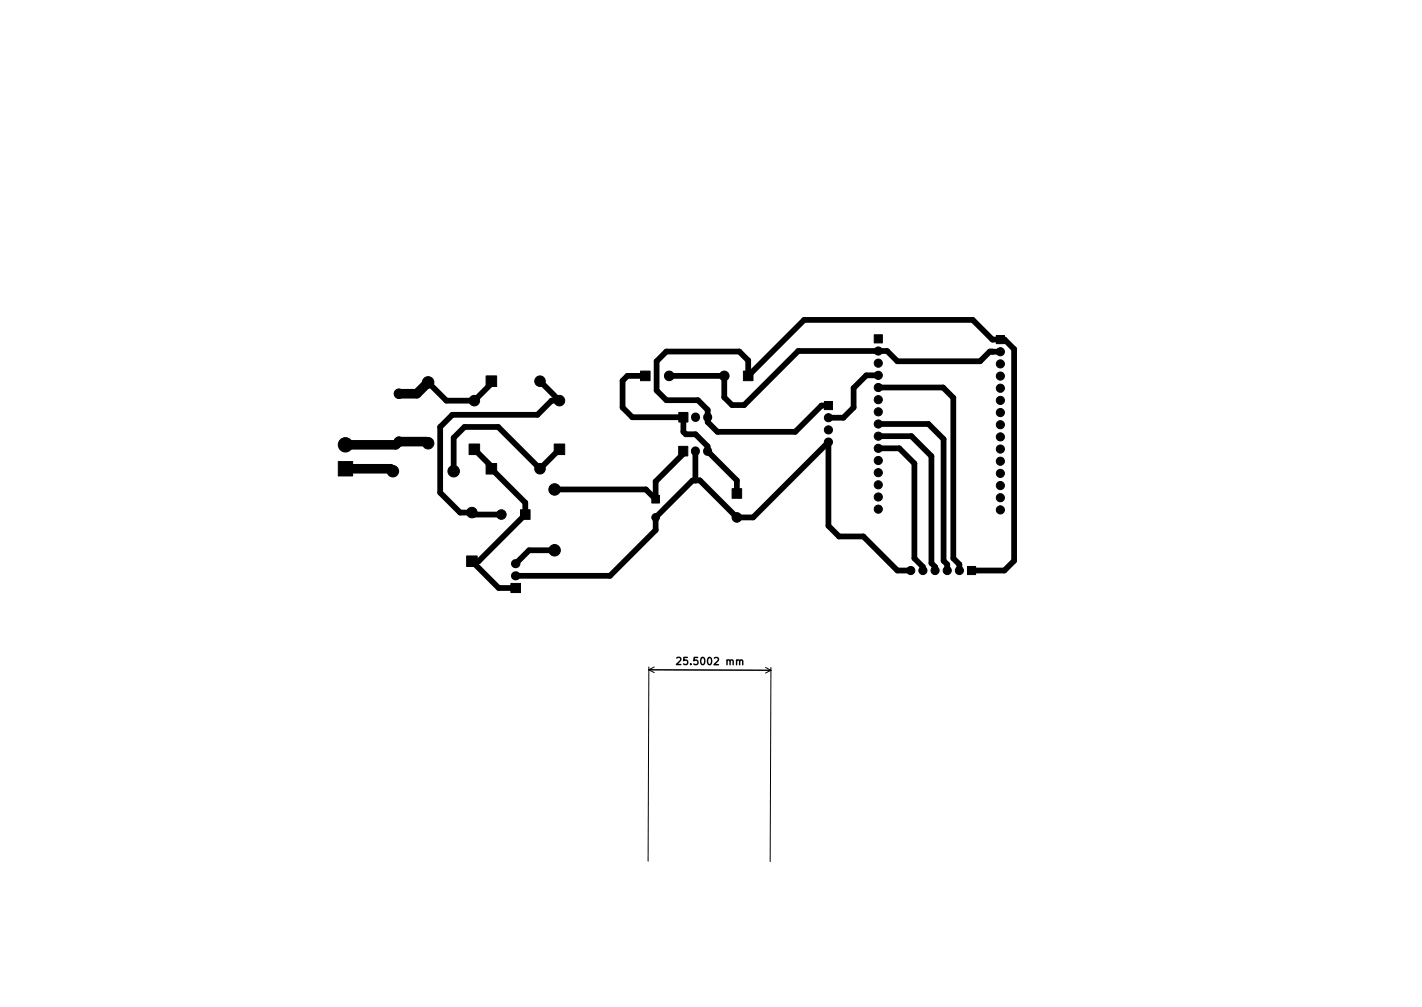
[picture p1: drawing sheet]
<svg xmlns="http://www.w3.org/2000/svg" width="297mm" height="210mm" viewBox="0 0 297 210" stroke-linecap="round" stroke-linejoin="round" font-family="sans-serif">
<defs><g id="words">
<text font-size="2.1" x="142.4" y="138.8">25.5002 mm</text>
</g></defs>
<path d="M141.4 137.4l.5-.1 .3 .4-.9 1 .9 .1M154.5 138l.2-.2 .4 .1v.9" fill="none" stroke="#000" stroke-width=".3"/>
<path d="M135.5 139.8l25.5 .1M135.5 139.8l1.2 .6M135.5 139.3l-.1 40.5M136.7 139.3l-1.2 .5M159.9 139.4l1.1 .5M161 139.9l-1.1 .6M161 139.4l-.1 40.5" fill="none" stroke="#000" stroke-width=".21"/>
<g fill="#000" stroke="#000" stroke-width=".21">
<path d="M133.8 77.5h2v2h-2zM155.3 77.5h2v2h-2zM182.6 69.9h1.7v1.7h-1.7zM208.1 70.1h1.7v1.7h-1.7zM70.7 96.4h3v3h-3zM98 92.7h2.2v2.2h-2.2zM101.5 96.8h2.2v2.2h-2.2zM101.5 78.5h2.2v2.2h-2.2zM115.8 92.7h2.2v2.2h-2.2zM141.8 93.2h1.9v2h-1.9zM141.8 86.1h1.9v2h-1.9zM172.2 83.8h1.7v1.7h-1.7z"/>
<path d="M97.5 116.1h2.2v2.2h-2.2zM108.7 106.4h2v2h-2zM136.2 103.4h1.6v1.6h-1.6zM152.9 102h2v2h-2zM202.1 118.3h1.7v1.7h-1.7zM106.7 121.8h2v1.9h-2z"/>
<circle cx="89.4" cy="79.8" r="1.2"/>
<circle cx="112.8" cy="79.6" r="1.1"/>
<circle cx="139.8" cy="78.5" r="1"/>
<circle cx="151.3" cy="78.5" r="1"/>
<circle cx="183.5" cy="73.3" r=".85"/>
<circle cx="183.5" cy="75.8" r=".85"/>
<circle cx="183.5" cy="78.4" r=".85"/>
<circle cx="209" cy="73.4" r=".85"/>
<circle cx="209" cy="78.5" r=".85"/>
<circle cx="209" cy="76" r=".85"/>
<circle cx="72.2" cy="92.9" r="1.5"/>
<circle cx="82.1" cy="98.4" r="1.2"/>
<circle cx="83.3" cy="92.2" r="1"/>
<circle cx="83.3" cy="82.2" r="1"/>
<circle cx="89.4" cy="92.5" r="1.2"/>
<circle cx="94.8" cy="98.4" r="1.2"/>
<circle cx="99.1" cy="83.7" r="1.1"/>
<circle cx="112.8" cy="97.9" r="1.1"/>
<circle cx="116.9" cy="83.7" r="1.1"/>
<circle cx="173.1" cy="92.3" r=".85"/>
<circle cx="173.1" cy="87.2" r=".85"/>
<circle cx="173.1" cy="89.8" r=".85"/>
<circle cx="183.5" cy="98.7" r=".85"/>
<circle cx="183.5" cy="91.1" r=".85"/>
<circle cx="183.5" cy="93.6" r=".85"/>
<circle cx="183.5" cy="96.1" r=".85"/>
<circle cx="183.5" cy="88.5" r=".85"/>
<circle cx="183.5" cy="80.9" r=".85"/>
<circle cx="183.5" cy="86" r=".85"/>
<circle cx="183.5" cy="83.4" r=".85"/>
<circle cx="209" cy="98.8" r=".85"/>
<circle cx="209" cy="83.6" r=".85"/>
<circle cx="209" cy="88.7" r=".85"/>
<circle cx="209" cy="86.1" r=".85"/>
<circle cx="209" cy="96.3" r=".85"/>
<circle cx="209" cy="91.2" r=".85"/>
<circle cx="209" cy="81.1" r=".85"/>
<circle cx="209" cy="93.8" r=".85"/>
<circle cx="98.6" cy="107" r="1.1"/>
<circle cx="104.7" cy="107.4" r="1"/>
<circle cx="115.8" cy="102.2" r="1.2"/>
<circle cx="115.8" cy="114.9" r="1.2"/>
<circle cx="137" cy="108" r=".8"/>
<circle cx="153.9" cy="108" r="1"/>
<circle cx="183.5" cy="103.8" r=".85"/>
<circle cx="183.5" cy="101.2" r=".85"/>
<circle cx="183.5" cy="106.3" r=".85"/>
<circle cx="190.2" cy="119.1" r=".85"/>
<circle cx="192.8" cy="119.1" r=".85"/>
<circle cx="195.3" cy="119.1" r=".85"/>
<circle cx="197.9" cy="119.1" r=".85"/>
<circle cx="200.4" cy="119.1" r=".85"/>
<circle cx="209" cy="106.5" r=".85"/>
<circle cx="209" cy="101.4" r=".85"/>
<circle cx="209" cy="103.9" r=".85"/>
</g>
<path d="M145.3 94.1v.1M145.3 87.1v.1M147.8 94.1v.1M147.8 87.1v.1M107.7 117.7h.1M107.7 120.2h.1" fill="none" stroke="#000" stroke-width="1.9"/>
<g fill="none" stroke="#000" stroke-width="1.2">
<path d="M102.6 79.6v.5l-3.5 3.6h-5.9l-3.8-3.9M112.8 79.6l4.1 4.1h-1.7l-2.9 2.9h-17.8l-2.6 2.5v13.8l4.2 4.1h2.5l.4 .4h5.7M134.8 78.5h-3.7l-1.1 1v5.6l2.1 2h10.6v3.1l.6 .5h2l2.5 2.5v1M183.5 78.4h-2.5l-2.7 2.6v4.1l-2.1 2.1h-3.1M183.5 73.3l.1 .1M207.3 73.4h.1M209 73.4h-2.2l-2.1 2h-17.2l-2.2-2.1h-18.6l-11.3 11.3h-2.5l-1.6-1.6v-4.5h-11.5M99.1 93.8l3.5 3.6v.5l7.1 7.1v2.4l-9.7 9.8h-1.4l5.6 5.6h3.5M116.9 93.8l-4.1 4.1-8.7-8.8h-7.1l-2.2 2.3v7M142.7 94.2v.6l-5.7 5.7v3.7l-2.1-2h-19.1M145.3 94.2v6.1M147.8 94.2l6.1 6.1v2.7"/>
<path d="M147.8 94.2h.1M173.1 84.7h-1.5l-5.5 5.5h-16.2l-2.1-2.1v-2.5l-2-2h-6.6l-2-2.1v-6.1l2-2h15.2l1.9 1.9v3.2l11.7-11.7h35.2l4.1 4.1h2.5l2 2v44.2l-2 2h-6.9M183.5 93.6h4.3l3.2 3.2v19.8l1.8 1.8v.7M183.5 91.1h6.9l4.2 4.1v22.4l.7 .8v.7M183.5 88.5h10.4l3.2 3.2v25.4l.8 .8v1.2M183.5 80.9h13.5l2.1 2.2v33.5l1.3 1.3v1.2M115.8 114.9h-5.3l-2.8 2.8M145.3 100.3h.1M190.2 119.1h-2.7l-7.2-7.1h-5l-2.2-2.2v-17.5l-15.8 15.7h-3.4l-7.7-7.7h-1.5l-7.7 7.7v2.7l-9.6 9.5h-19.7"/>
</g>
<path d="M89.4 79.8l-2.3 2.4h-3.8M72.2 97.9h9.4l.5 .5M89.4 92.5l-.3-.3h-5.8l-.6 .7h-10.5" fill="none" stroke="#000" stroke-width="2"/>
<use href="#words"/>
</svg>
